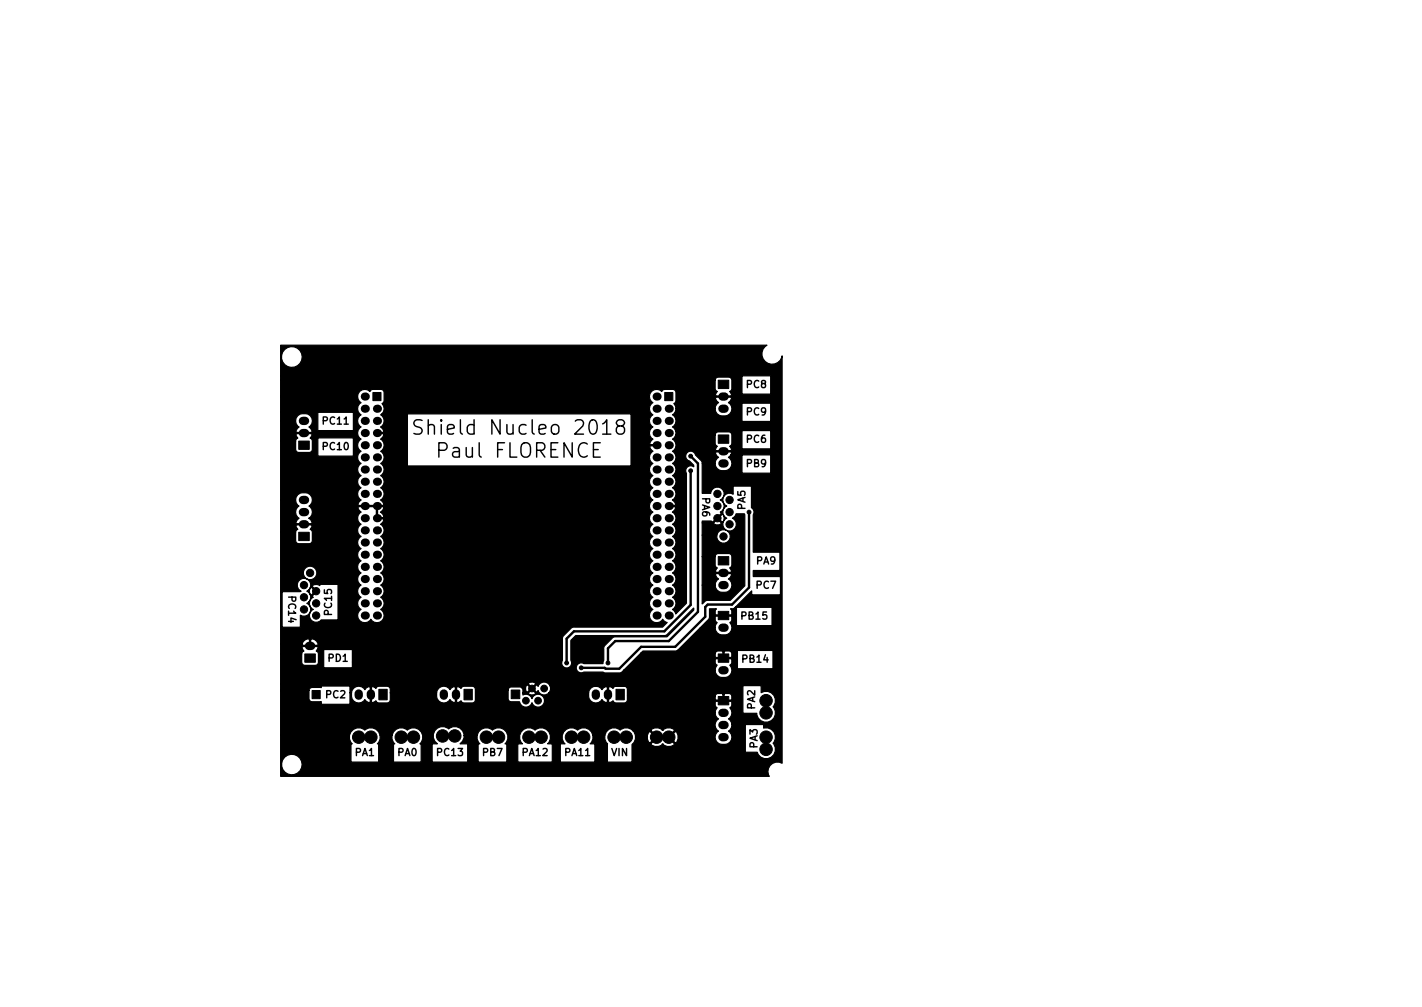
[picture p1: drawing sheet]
<svg xmlns="http://www.w3.org/2000/svg" width="297mm" height="210mm" viewBox="0 0 297 210" stroke-linecap="round" stroke-linejoin="round" font-family="sans-serif">
<defs><g id="words">
<g font-size="4.2">
<text x="89.4" y="90.8">Shield Nucleo 2018</text>
<text x="92" y="95.6">Paul FLORENCE</text>
</g>
<g font-size="2.1">
<text x="156" y="81">PC8</text>
<text x="67.5" y="88.6">PC11</text>
<text x="156" y="86.7">PC9</text>
<text x="67.5" y="94">PC10</text>
<text x="156" y="92.4">PC6</text>
<text x="156" y="97.5">PB9</text>
<text x="146.7" y="103.9" transform="rotate(90 146.7 103.9)">PA6</text>
<text x="155.7" y="106.4" transform="rotate(-90 155.7 106.4)">PA5</text>
<text x="158" y="117.8">PA9</text>
<text x="60.2" y="124.6" transform="rotate(90 60.2 124.6)">PC14</text>
<text x="158" y="122.9">PC7</text>
<text x="69.3" y="128.3" transform="rotate(-90 69.3 128.3)">PC15</text>
<text x="154.9" y="129.3">PB15</text>
<text x="68.6" y="138.2">PD1</text>
<text x="155.1" y="138.3">PB14</text>
<text x="68.1" y="145.8">PC2</text>
<text x="157.7" y="148.1" transform="rotate(-90 157.7 148.1)">PA2</text>
<text x="74.2" y="157.8">PA1</text>
<text x="83.1" y="157.8">PA0</text>
<text x="91.4" y="157.8">PC13</text>
<text x="100.8" y="157.8">PB7</text>
<text x="109.1" y="157.8">PA12</text>
<text x="118" y="157.8">PA11</text>
<text x="127.7" y="157.8">VIN</text>
<text x="158.2" y="156.2" transform="rotate(-90 158.2 156.2)">PA3</text>
</g>
</g></defs>
<path d="M88.2 87.8l-1.2-.2a.73 .73 0 0 0-.6 .8 .73 .73 0 0 0 .6 .7 1.1 1.1 0 0 1 1.2 .7 .77 .77 0 0 1-.6 .8l-1.1-.1M129.3 88.9a.65 .65 0 0 1-.6-.6 .65 .65 0 0 1 .6-.7h.6a.65 .65 0 0 1 .6 .7 .65 .65 0 0 1-.6 .6h-.6l-.6 .6 .2 .9 .4 .2 .9-.1 .3-.4-.2-.9-.4-.3" fill="none" stroke="#000" stroke-width=".3"/>
<g fill="#000" stroke="#000" stroke-width=".21">
<path d="M150 79.4h2.2v1.7h-2.2zM62.4 92.1h2.2v1.7h-2.2zM77.9 81.9h1.7v1.7h-1.7zM138.9 81.9h1.6v1.7h-1.6zM150 90.8h2.2v1.8h-2.2zM62.4 111.1h2.2v1.8h-2.2zM150 116.2h2.2v1.8h-2.2zM63.7 136.5h2.2v1.8h-2.2zM150 136.5h2.2v1.8h-2.2zM150 127.6h2.2v1.8h-2.2zM65.2 144.2h1.7v1.7h-1.7zM79.1 143.9h1.8v2.2h-1.8z"/>
<path d="M96.9 143.9h1.8v2.2h-1.8zM106.8 144.1h1.8v1.8h-1.8zM128.7 143.9h1.7v2.2h-1.7zM150 145.4h2.2v1.8h-2.2z"/>
<circle cx="144.3" cy="98.3" r=".4"/>
<circle cx="144.3" cy="95.2" r=".4"/>
<circle cx="64.8" cy="119.6" r=".76"/>
<circle cx="149.9" cy="103.1" r=".76"/>
<circle cx="149.9" cy="108.2" r=".76"/>
<circle cx="149.9" cy="105.7" r=".76"/>
<circle cx="151.1" cy="112" r=".76"/>
<circle cx="152.4" cy="106.9" r=".76"/>
<circle cx="152.4" cy="104.4" r=".76"/>
<circle cx="152.4" cy="109.5" r=".76"/>
<circle cx="156.5" cy="106.9" r=".4"/>
<circle cx="63.5" cy="124.7" r=".76"/>
<circle cx="63.5" cy="127.2" r=".76"/>
<circle cx="63.5" cy="122.2" r=".76"/>
<circle cx="66" cy="126" r=".76"/>
<circle cx="66" cy="128.5" r=".76"/>
<circle cx="66" cy="123.4" r=".76"/>
<circle cx="118.4" cy="138.4" r=".4"/>
<circle cx="121.4" cy="139.4" r=".4"/>
<circle cx="127" cy="138.4" r=".4"/>
<circle cx="74.9" cy="153.9" r="1.3"/>
<circle cx="77.5" cy="153.9" r="1.3"/>
<circle cx="83.8" cy="153.9" r="1.3"/>
<circle cx="86.4" cy="153.9" r="1.3"/>
<circle cx="92.5" cy="153.7" r="1.3"/>
<circle cx="95" cy="153.7" r="1.3"/>
<circle cx="101.6" cy="153.9" r="1.3"/>
<circle cx="104.1" cy="153.9" r="1.3"/>
<circle cx="109.9" cy="146.3" r=".7"/>
<circle cx="110.5" cy="153.9" r="1.3"/>
<circle cx="111.1" cy="143.8" r=".7"/>
<circle cx="112.4" cy="146.3" r=".7"/>
<circle cx="113" cy="153.9" r="1.3"/>
<circle cx="113.7" cy="143.8" r=".7"/>
<circle cx="119.4" cy="153.9" r="1.3"/>
<circle cx="121.9" cy="153.9" r="1.3"/>
<circle cx="128.3" cy="153.9" r="1.3"/>
<circle cx="130.8" cy="153.9" r="1.3"/>
<circle cx="137.2" cy="153.9" r="1.3"/>
<circle cx="139.7" cy="153.9" r="1.3"/>
<circle cx="156.5" cy="149.6" r=".4"/>
<circle cx="160" cy="156.5" r="1.3"/>
<circle cx="160" cy="146.3" r="1.3"/>
<circle cx="160" cy="148.8" r="1.3"/>
<circle cx="160" cy="153.9" r="1.3"/>
</g>
<g fill="#000">
<circle cx="76.2" cy="93" r=".85"/>
<circle cx="76.2" cy="82.8" r=".85"/>
<circle cx="76.2" cy="85.3" r=".85"/>
<circle cx="76.2" cy="87.9" r=".85"/>
<circle cx="76.2" cy="90.4" r=".85"/>
<circle cx="76.2" cy="95.5" r=".85"/>
<circle cx="76.2" cy="98" r=".85"/>
<circle cx="78.7" cy="87.9" r=".85"/>
<circle cx="78.7" cy="85.3" r=".85"/>
<circle cx="78.7" cy="95.5" r=".85"/>
<circle cx="78.7" cy="98" r=".85"/>
<circle cx="78.7" cy="90.4" r=".85"/>
<circle cx="78.7" cy="93" r=".85"/>
<circle cx="137.2" cy="82.8" r=".85"/>
<circle cx="137.2" cy="85.3" r=".85"/>
<circle cx="137.2" cy="98" r=".85"/>
<circle cx="137.2" cy="87.9" r=".85"/>
<circle cx="137.2" cy="90.4" r=".85"/>
<circle cx="137.2" cy="93" r=".85"/>
<circle cx="137.2" cy="95.5" r=".85"/>
<circle cx="139.7" cy="98" r=".85"/>
<circle cx="139.7" cy="85.3" r=".85"/>
<circle cx="139.7" cy="87.9" r=".85"/>
<circle cx="139.7" cy="95.5" r=".85"/>
<circle cx="139.7" cy="90.4" r=".85"/>
<circle cx="139.7" cy="93" r=".85"/>
<circle cx="76.2" cy="105.7" r=".85"/>
<circle cx="76.2" cy="103.1" r=".85"/>
<circle cx="76.2" cy="100.6" r=".85"/>
<circle cx="76.2" cy="108.2" r=".85"/>
<circle cx="76.2" cy="118.4" r=".85"/>
<circle cx="76.2" cy="113.3" r=".85"/>
<circle cx="76.2" cy="115.8" r=".85"/>
<circle cx="76.2" cy="110.7" r=".85"/>
<circle cx="78.7" cy="100.6" r=".85"/>
<circle cx="78.7" cy="113.3" r=".85"/>
<circle cx="78.7" cy="103.1" r=".85"/>
<circle cx="78.7" cy="108.2" r=".85"/>
<circle cx="78.7" cy="105.7" r=".85"/>
<circle cx="78.7" cy="110.7" r=".85"/>
<circle cx="78.7" cy="118.4" r=".85"/>
<circle cx="78.7" cy="115.8" r=".85"/>
<circle cx="137.2" cy="118.4" r=".85"/>
<circle cx="137.2" cy="103.1" r=".85"/>
<circle cx="137.2" cy="105.7" r=".85"/>
<circle cx="137.2" cy="108.2" r=".85"/>
<circle cx="137.2" cy="110.7" r=".85"/>
<circle cx="137.2" cy="113.3" r=".85"/>
<circle cx="137.2" cy="115.8" r=".85"/>
<circle cx="137.2" cy="100.6" r=".85"/>
<circle cx="139.7" cy="105.7" r=".85"/>
<circle cx="139.7" cy="110.7" r=".85"/>
<circle cx="139.7" cy="113.3" r=".85"/>
<circle cx="139.7" cy="118.4" r=".85"/>
<circle cx="139.7" cy="100.6" r=".85"/>
<circle cx="139.7" cy="103.1" r=".85"/>
<circle cx="139.7" cy="108.2" r=".85"/>
<circle cx="139.7" cy="115.8" r=".85"/>
<circle cx="76.2" cy="126" r=".85"/>
<circle cx="76.2" cy="120.9" r=".85"/>
<circle cx="76.2" cy="128.5" r=".85"/>
<circle cx="76.2" cy="123.4" r=".85"/>
<circle cx="78.7" cy="123.4" r=".85"/>
<circle cx="78.7" cy="126" r=".85"/>
<circle cx="78.7" cy="128.5" r=".85"/>
<circle cx="78.7" cy="120.9" r=".85"/>
<circle cx="137.2" cy="120.9" r=".85"/>
<circle cx="137.2" cy="126" r=".85"/>
<circle cx="137.2" cy="128.5" r=".85"/>
<circle cx="137.2" cy="123.4" r=".85"/>
<circle cx="139.7" cy="123.4" r=".85"/>
<circle cx="139.7" cy="126" r=".85"/>
<circle cx="139.7" cy="128.5" r=".85"/>
<circle cx="139.7" cy="120.9" r=".85"/>
</g>
<g fill="none" stroke="#000" stroke-width="1.7">
<path d="M63.3 87.9h.4M63.3 90.4h.4M150.9 85.3h.5M150.9 82.8h.5M150.9 96.8h.5M150.9 94.2h.5M63.3 104.4h.4M63.3 106.9h.4M63.3 109.5h.4M150.9 119.6h.5M64.5 134.9h.5M150.9 122.2h.5"/>
<path d="M150.9 139.9h.5M150.9 131.1h.5M74.9 144.8v.5M77.5 144.8v.5M92.7 144.8v.5M95.2 144.8v.5M124.5 144.8v.5M127 144.8v.5M150.9 153.9h.5M150.9 151.4h.5M150.9 148.8h.5"/>
</g>
<path d="M144.3 98.3v28l-5.5 5.5h-18.9l-1.5 1.5v5.1M144.3 95.2l1.5 1.6v31l-6.1 6.1h-11.2l-1.5 1.5v3M156.5 106.9v15.8l-3.6 3.5h-5.1l-.5 .5v2.1l-6.3 6.3h-7.1l-4.5 4.5h-2.9l-.2-.2h-4.9" fill="none" stroke="#000" stroke-width=".5"/>
<path d="M58.6 72.1h101.6l-.4 .2a2.14 2.14 0 0 0 .4 3.5 2.14 2.14 0 0 0 3.2-1.5v85.1l-.7-.3a1.98 1.98 0 0 0-1.9 .9 1.98 1.98 0 0 0-.1 2.1h-102.1v-2.8h.2v.7a2.15 2.15 0 0 0 3.3 1.4 2.15 2.15 0 0 0 0-3.6 2.15 2.15 0 0 0-3.3 1.5h-.2v-5.8h14.4v.8l.6 1h-.3v3.8h5.8v-3.8h-.3l.6-1v-.8h2.5v.8l.6 1h-.3v3.8h5.8v-3.8h2.3v3.8h7.4v-3.8h-1.6l.5-.5 .3-.8v-.5h2.8v.8l.5 1h-.3v3.8h6v-3.8h2.3v3.8h7.2v-3.8h1.6v3.8h7.3v-3.8h-1l.6-1v-.8h2.4v.8l.3 .7 .3 .3v3.8h5.1v-3.7l.5-.4 .2-.7v-.7h2.5v.8l.3 .6 .3 .1 1.2-1.2-1.2-1.2-.3 .2-.3 .7h-2.5l-.2-.8-.3-.3h3.8l1.4 1.4-1.4 1.4a1.47 1.47 0 0 0 2.3 0h.2a1.48 1.48 0 0 0 2.4 0l-1.4-1.4h.4l1.2 1.2a1.46 1.46 0 0 0 0-2.4l-1.2 1.2h-.4l1.4-1.4a1.47 1.47 0 0 0-2.4 0h-.2a1.48 1.48 0 0 0-2.3 0h-3.8l-.3-.2a1.88 1.88 0 0 0-2.4 .2 1.94 1.94 0 0 0-3.2 1h-2.4l-.3-.7a1.93 1.93 0 0 0-3-.3 1.94 1.94 0 0 0-2.7 .1 1.94 1.94 0 0 0 .1 2.7h-3.6l.3-.3a1.95 1.95 0 0 0-.4-2.6 1.95 1.95 0 0 0-2.5 .1 1.94 1.94 0 0 0-2.8 .1 1.94 1.94 0 0 0 .1 2.7h-3.6l.3-.3a1.95 1.95 0 0 0-.3-2.6 1.95 1.95 0 0 0-2.6 .1 1.94 1.94 0 0 0-3.2 1h-2.8v-.2a1.94 1.94 0 0 0-3.2-1.1 1.96 1.96 0 0 0-2.8 .3 1.96 1.96 0 0 0 .5 2.8h-3.7l.3-.3a1.95 1.95 0 0 0-.3-2.6 1.95 1.95 0 0 0-2.6 .1 1.94 1.94 0 0 0-3.2 1h-2.5l-.3-.7a1.93 1.93 0 0 0-2.9-.3 1.94 1.94 0 0 0-3.2 1h-14.4v-4.7h90.8l.1 .6 .6 .7a1.47 1.47 0 0 0 0 2.5 1.57 1.57 0 0 0-.5 2.1 1.57 1.57 0 0 0 1.9 .7 1.5 1.5 0 0 0 1.4-1.1 1.5 1.5 0 0 0-.7-1.7 1.39 1.39 0 0 0 .7-1.3h2.8v5.8h2.5l.2 .5a1.96 1.96 0 0 0 2.8 .4 1.96 1.96 0 0 0 .3-2.8 1.93 1.93 0 0 0 .2-2.3 1.93 1.93 0 0 0-2.2-.9v-.7h-6.6l-.1-.5-.6-.7a1.48 1.48 0 0 0 .3-2.3l.4-.5v-.7l-.2-.2h-3.1l-.2 .2v.7l.4 .5-.3 .5-.1 .5h-90.8v-4.6h5.9v1.7l.2 .4 .5 .2h1.9v.6h6v-2.4h.3v.7a1.5 1.5 0 0 0 1.2 1.4 1.5 1.5 0 0 0 1.6-.7l.8 .6 .3-.1v-3.1h.3v3.1l.3 .1 .6-.4 .2 .3 .4 .2h1.8a.65 .65 0 0 0 .6-.7v-1.4h9.7a1.57 1.57 0 0 0 .8 1.9 1.57 1.57 0 0 0 2-.5l.8 .6 .3-.1v-3.1h.3v3.1l.3 .1 .6-.4 .2 .3 .4 .2h1.8a.65 .65 0 0 0 .6-.7v-2h6.8v1.8l.2 .4 .5 .2h1.7a1.34 1.34 0 0 0 1.2 1.2 1.34 1.34 0 0 0 1.4-1 1.35 1.35 0 0 0 2.1 .7 1.35 1.35 0 0 0 0-2.2 1.35 1.35 0 0 0-2.1 .7 1.3 1.3 0 0 0-1.9-.8v-.4h1.2a1 1 0 0 0 1.4 .2l.1-.2-.8-.8-.7 .8h-1.2v-.9l-.2-.2h.8l.2 .9h.2l.7-.7h.4l.8 .7h.2l.1-.3 .1 .3a1.33 1.33 0 0 0 2.2 .2h8.3v.7a1.5 1.5 0 0 0 1.1 1.4 1.5 1.5 0 0 0 1.6-.7l.8 .6 .4-.1v-3.1h.2v3.1l.4 .1 .6-.4 .1 .3 .5 .2h1.7a.65 .65 0 0 0 .7-.7v-.8h18.3v.7l.2 .2h1.4v-1.2h.3v1.2h1.4l.2-.2-.1-.9-.4-.3h-1l-.1 .2-.5-.2h-.9l-.5 .5h-18.3v-1.4a.65 .65 0 0 0-.7-.6h-1.7l-.5 .2-.1 .2-.6-.3-.6 .1-.3-.2-.6 .3-.3 .4a1.5 1.5 0 0 0-1.6-.7 1.5 1.5 0 0 0-1.1 1.4h-8.3l.3-.7-.1-.8h40.3v5.7h2.9a1.95 1.95 0 0 0 2.7 1.8 1.95 1.95 0 0 0 .7-3.1 1.94 1.94 0 0 0 0-2.6 1.94 1.94 0 0 0-2.5-.4v-1.4h-44.1l-.1-.2a1.34 1.34 0 0 0-1.3-.6 1.34 1.34 0 0 0-1.1 .9l-.1-.2-.2-.1-.8 .8h-.4l-.7-.8-.2 .1-.2 .5-3.3-.1-.4 .6h-6.8l-.2-.6-.4-.2h-1.8l-.4 .2-.2 .2-.6-.3-.6 .1-.2-.2-.6 .3-.3 .4-.2-.3a1.51 1.51 0 0 0-1.6-.3 1.51 1.51 0 0 0-1 1.3h-9.7v-.8a.65 .65 0 0 0-.6-.6h-1.8l-.4 .2-.2 .2-.6-.3-.6 .1-.2-.2-.6 .3-.3 .4a1.5 1.5 0 0 0-1.6-.7 1.5 1.5 0 0 0-1.2 1.4h-.3v-1.5h-6v.4l-1.9-.1a.65 .65 0 0 0-.7 .7h-5.9v-1.4h51.8l.7 .8 .8-.8-.1-.2a.95 .95 0 0 0-1.4 .2h-51.8v-6.3h4.4v1.8a.65 .65 0 0 0 .7 .6h2.2l.4-.2 .2-.4v-1.8l-.2-.4-.2-.2 .2-.3h1.3v3.8h6v-1.2h43.7v.4a1.05 1.05 0 0 0 1.5 .8 1.05 1.05 0 0 0 .4-1.5v-4.2l1.1-1h18.8l5.8-5.7v.4l-5.6 5.6h-11.1l-2 2-.1 2.9-.1 .7h-4a1.05 1.05 0 0 0-1.6 .8 1.05 1.05 0 0 0 1.6 .9h4l.5 .2h2.9h.3l.6-.6h19.1l.1 .6a1.82 1.82 0 0 0 1.9 1 1.82 1.82 0 0 0 1.5-1.6l-.1-.5-.3-.5 .4-.5v-.7l-.2-.2h-3.1l-.2 .2v.7l.4 .5-.3 .5-.1 .5h-19.1l3.5-3.5h15.6v.7l.2 .2h1.4v-1.2h.3v1.2h1.4l.2-.2-.1-.9-.4-.3h-1l-.1 .2-.5-.2h-.9l-.5 .5h-15.6l.5-.5 6.7 .1 .5-.2h12.5v3.8h7.5v-3.8h-20l4.8-4.7h3.1l.1 .5a1.82 1.82 0 0 0 1.9 1 1.82 1.82 0 0 0 1.5-1.5l-.1-.6-.3-.5 .4-.5v-.7l-.2-.2h-3.1l-.2 .2v.7l.4 .5-.3 .5-.1 .6h-3.1l1.9-2v-2h1.5l-.3 .4v.7l.2 .2h3.1l.2-.2v-.7l-.3-.4h.7l.3-.3h.2v3.8h7.5v-3.8h-7.7l3.4-3.4v.8h6v-3.8h-5.7v-1.3h5.6v-3.8h-5.6v-7.8a1.03 1.03 0 0 0-.3-1.5v-4.5h-3.8v1.7l-.5-.2a1.41 1.41 0 0 0-1.7 .9 1.41 1.41 0 0 0 .8 1.8 1.38 1.38 0 0 0-.8 1.2 1.38 1.38 0 0 0 .8 1.3 1.41 1.41 0 0 0-.5 2.2 1.41 1.41 0 0 0 2.2 0 1.41 1.41 0 0 0-.5-2.2l.6-.5 .2-.4h1.7l.1 .2v14.8l-3.1 3h-4.7l-.6 .3-.5 .5v-3.9h2.7a1.78 1.78 0 0 0 1.7 1.5 1.78 1.78 0 0 0 1.8-1.5l-.1-.6-.6-.7 .6-.8-.1-.3h-3.1l-.1 .3 .6 .8-.6 .7-.1 .6h-2.7v-6h2.7v1.8l.2 .4 .2 .2-.3 .6 .1 .3h3.1l.1-.2-.4-.7 .3-.2 .2-.4v-1.8l-.2-.4-.5-.2h-2.2a.65 .65 0 0 0-.6 .6h-2.7v-4.5h3v.6a1.42 1.42 0 0 0 2.2 .9 1.42 1.42 0 0 0 0-2.4 1.42 1.42 0 0 0-2.2 .9h-3v-2.5h2.4v.2a1.01 1.01 0 0 0 1.6-.2l-.8-.8-.8 .8h-2.4v-.4h1.9l.3 .2 .8-.8h.3l.8 .8 .3-.1a1.01 1.01 0 0 0-.3-1.5l-.8 .8h-.3l1-1-.2-.3a1.38 1.38 0 0 0 .8-1.2 1.38 1.38 0 0 0-.9-1.3 1.41 1.41 0 0 0 .3-2.5 1.41 1.41 0 0 0-2.2 1.1h-1.8v-6.1l2.7-.1a1.78 1.78 0 0 0 1.7 1.5 1.78 1.78 0 0 0 1.8-1.5l-.1-.6-.6-.7 .4-.5h2.4v3.8h6v-3.8h-8.4l.2-.4-.1-.2h-3.1l-.1 .3 .6 .8-.6 .7-.1 .6h-2.7l-.3-.7-1.1-1.1a1.05 1.05 0 0 0-1.8-.5 1.05 1.05 0 0 0 .5 1.8l.9 .8v.4a1.05 1.05 0 0 0-1.3 0 1.05 1.05 0 0 0-.2 1.4v27l-2.3 2.3-.3-.8-.3-.2 .3-.2a1.48 1.48 0 0 0-.3-2.3 1.46 1.46 0 0 0 0-2.5 1.46 1.46 0 0 0 0-2.6 1.46 1.46 0 0 0 0-2.5 1.46 1.46 0 0 0 0-2.6 1.46 1.46 0 0 0 0-2.5 1.46 1.46 0 0 0 0-2.5 1.46 1.46 0 0 0 0-2.6l.5-.5 .1-.4-.1-.2h-1.4v-.3h1.4l.1-.2-.1-.4-.5-.5 .3-.2a1.48 1.48 0 0 0-.3-2.4 1.46 1.46 0 0 0 0-2.5 1.46 1.46 0 0 0 0-2.5 1.46 1.46 0 0 0 0-2.6 1.46 1.46 0 0 0 0-2.5l.3-.2 .3-.7h8.3v1.8l.2 .4 .2 .2-.3 .6 .1 .3h3.1l.1-.3-.4-.6 .3-.2 .2-.4v-1.8l-.2-.4-.5-.2h-2.2a.65 .65 0 0 0-.6 .6h-8.3v-.9h13.9v3.8h6v-3.8h-19.9l-.6-.8a1.46 1.46 0 0 0 0-2.5l.6-.7 .1-.6h8.2a1.78 1.78 0 0 0 1.7 1.6 1.78 1.78 0 0 0 1.8-1.6l-.1-.5-.5-.6h2.7v3.8h6v-3.8h-8.7l-.1-.1 .6-.8-.1-.4h-3.1l-.1 .4 .6 .8-.6 .7-.1 .5h-8.2l-.1-.5-.3-.5 .2-.2 .2-.5v-1.7l-.2-.4-.5-.2h-1.6l-.5 .2-.2 .2a1.5 1.5 0 0 0-2.2 .1 1.5 1.5 0 0 0 .4 2.3 1.46 1.46 0 0 0 0 2.5 1.46 1.46 0 0 0 0 2.5 1.46 1.46 0 0 0 0 2.6l-.5 .5-.2 .4 .1 .2h1.5v.3h-1.5l-.1 .2 .2 .4 .5 .5-.3 .2a1.48 1.48 0 0 0 .3 2.4 1.46 1.46 0 0 0 0 2.5 1.46 1.46 0 0 0 0 2.5 1.46 1.46 0 0 0 0 2.6 1.46 1.46 0 0 0 0 2.5 1.46 1.46 0 0 0 0 2.6 1.46 1.46 0 0 0 0 2.5 1.46 1.46 0 0 0 0 2.5 1.46 1.46 0 0 0 0 2.6 1.46 1.46 0 0 0 0 2.5 1.46 1.46 0 0 0 0 2.6 1.46 1.46 0 0 0 0 2.5 1.46 1.46 0 0 0 0 2.5 1.49 1.49 0 0 0-.3 2.4 1.49 1.49 0 0 0 2.3-.3l.2 .3 .8 .4-1 .9-18.9 .1-2 2v4.9l-.2 .3h-43.7v-2.6h-7.3l.2-.4-.2-.2h-3.1l-.1 .3 .4 .6-.3 .2-.2 .4h-4.4v-2h4.5l.1 .2h1.4v-1.2h.3v1.2h1.4l.1-.3a1.32 1.32 0 0 0-1.8-.9 1.18 1.18 0 0 0-1.5 1h-4.5v-11h.3v7.5h3.8v-2.6a1.41 1.41 0 0 0 2-.5 1.41 1.41 0 0 0-.6-1.9l.5-.3v.6l.3 .5 .6 .4-.3 .1a1.41 1.41 0 0 0-.2 2.1 1.41 1.41 0 0 0 2.1 0h3.5v-7.4h-3.8v.3a1.26 1.26 0 0 0-1.5-.1l-.1 .3 1 1-1 .9 .2 .3-.5 .5-.3 .5h-.1l.2-.2a1.39 1.39 0 0 0-.6-2.1l.5-.2 .2 1h.3l.8-.8-.8-.8-.3 .1-.2 .5h-.2l.3-.2a1.42 1.42 0 0 0-.4-2.1 1.42 1.42 0 0 0-2 .6 1.42 1.42 0 0 0 .6 1.9l-4.3 .1v-4.1h4.8a1.42 1.42 0 0 0 1.6 1.6 1.42 1.42 0 0 0 1-2.2 1.42 1.42 0 0 0-2.4 0l-.2 .6h-4.8v-8.3h3.2v1.8l.1 .4 .5 .2h2.2a.65 .65 0 0 0 .6-.6v-1.8l-.1-.4-.3-.2 .4-.6-.1-.3h-3.2l-.1 .3 .4 .6-.3 .2-.1 .4h-3.2v-6.7h3.1l.2 .6 .6 .7a1.47 1.47 0 0 0 0 2.5l-.7 .8 .1 .3h3.2l.1-.3-.7-.8h10.2l.1 .6 .6 .7a1.46 1.46 0 0 0 0 2.5 1.46 1.46 0 0 0 0 2.5 1.46 1.46 0 0 0 0 2.6 1.46 1.46 0 0 0 0 2.5 1.46 1.46 0 0 0 0 2.6 1.46 1.46 0 0 0 0 2.5 1.46 1.46 0 0 0 0 2.5 1.49 1.49 0 0 0-.3 2.4 1.49 1.49 0 0 0 2.4-.3 1.49 1.49 0 0 0 2.3 .3 1.49 1.49 0 0 0-.3-2.4 1.46 1.46 0 0 0 0-2.5 1.46 1.46 0 0 0 0-2.5 1.46 1.46 0 0 0 0-2.6 1.46 1.46 0 0 0 0-2.5 1.46 1.46 0 0 0 0-2.6 1.46 1.46 0 0 0 0-2.5 1.46 1.46 0 0 0 0-2.5l.5-.5 .2-.4-.1-.3h-1.5v-2.5h.3v2.3h1.2l.1-.3-.2-.4-.5-.5 .5-.5 .2-.4-.1-.2h-5.2l-.1 .2 .1 .4 .5 .5-.6 .7-.1 .6h-10.2a1.47 1.47 0 0 0 0-2.5 1.57 1.57 0 0 0 .6-2.1 1.57 1.57 0 0 0-2-.7 1.49 1.49 0 0 0-1.4 1.5h-3.1v-12.3h3.2v1.7a.65 .65 0 0 0 .6 .7h2.2l.5-.2 .1-.5v-1.7l-.1-.5-.3-.1 1.6-.1v3.8h7.4v-3.8h-9l.4-.5-.1-.4h-3.2l-.1 .4 .4 .6-.3 .1-.1 .5h-3.2v-4.2h3.1l.2 .6 .6 .7-.7 .8 .1 .3h3.2l.1-.3-.7-.8 .3-.2a1.59 1.59 0 0 0 .2-2 1.59 1.59 0 0 0-1.9-.6 1.49 1.49 0 0 0-1.4 1.5h-3.1v-1.8h7.8v3.8h7.4v-3.8h-15.2v-3.3h16.1l.1 .6 .6 .7-.3 .2a1.48 1.48 0 0 0 .3 2.3 1.46 1.46 0 0 0 0 2.5 1.46 1.46 0 0 0 0 2.6 1.46 1.46 0 0 0 0 2.5 1.46 1.46 0 0 0 0 2.6 1.46 1.46 0 0 0 0 2.5 1.46 1.46 0 0 0 0 2.5 1.46 1.46 0 0 0 0 2.6l-.5 .5-.1 .4 .1 .2h5.2l.1-.2-.2-.4-.5-.5 .3-.2a1.48 1.48 0 0 0-.3-2.4 1.46 1.46 0 0 0 0-2.5 1.46 1.46 0 0 0 0-2.5 1.46 1.46 0 0 0 0-2.6 1.46 1.46 0 0 0 0-2.5l.5-.5 .2-.4-.1-.3-1.5 .1v-.3h1.5l.1-.2-.2-.4-.5-.5 .3-.3a1.48 1.48 0 0 0-.3-2.3l.3-.2h5.3v10.9h46.7v-10.9h-52a1.51 1.51 0 0 0 0-2.1l.2-.2 .2-.5v-1.7l-.2-.4-.4-.2h-1.7l-.5 .2-.1 .2a1.52 1.52 0 0 0-1.7-.3 1.52 1.52 0 0 0-.9 1.4h-16.1v-3.4h90.8v1.7l.2 .5 .2 .1-.3 .6 .1 .4h3.1l.1-.4-.4-.6 .3-.1 .2-.5v-1.7a.65 .65 0 0 0-.7-.7l-2.4 .1-.4 .6h-90.8v-.9h96.4v3.8h6v-3.8h-102.4v-4.3h.2v.7a2.17 2.17 0 0 0 3.4 1.5 2.17 2.17 0 0 0-.1-3.7 2.17 2.17 0 0 0-3.3 1.5h-.2z" fill="#000" stroke="#000" stroke-width=".25"/>
<use href="#words"/>
</svg>
